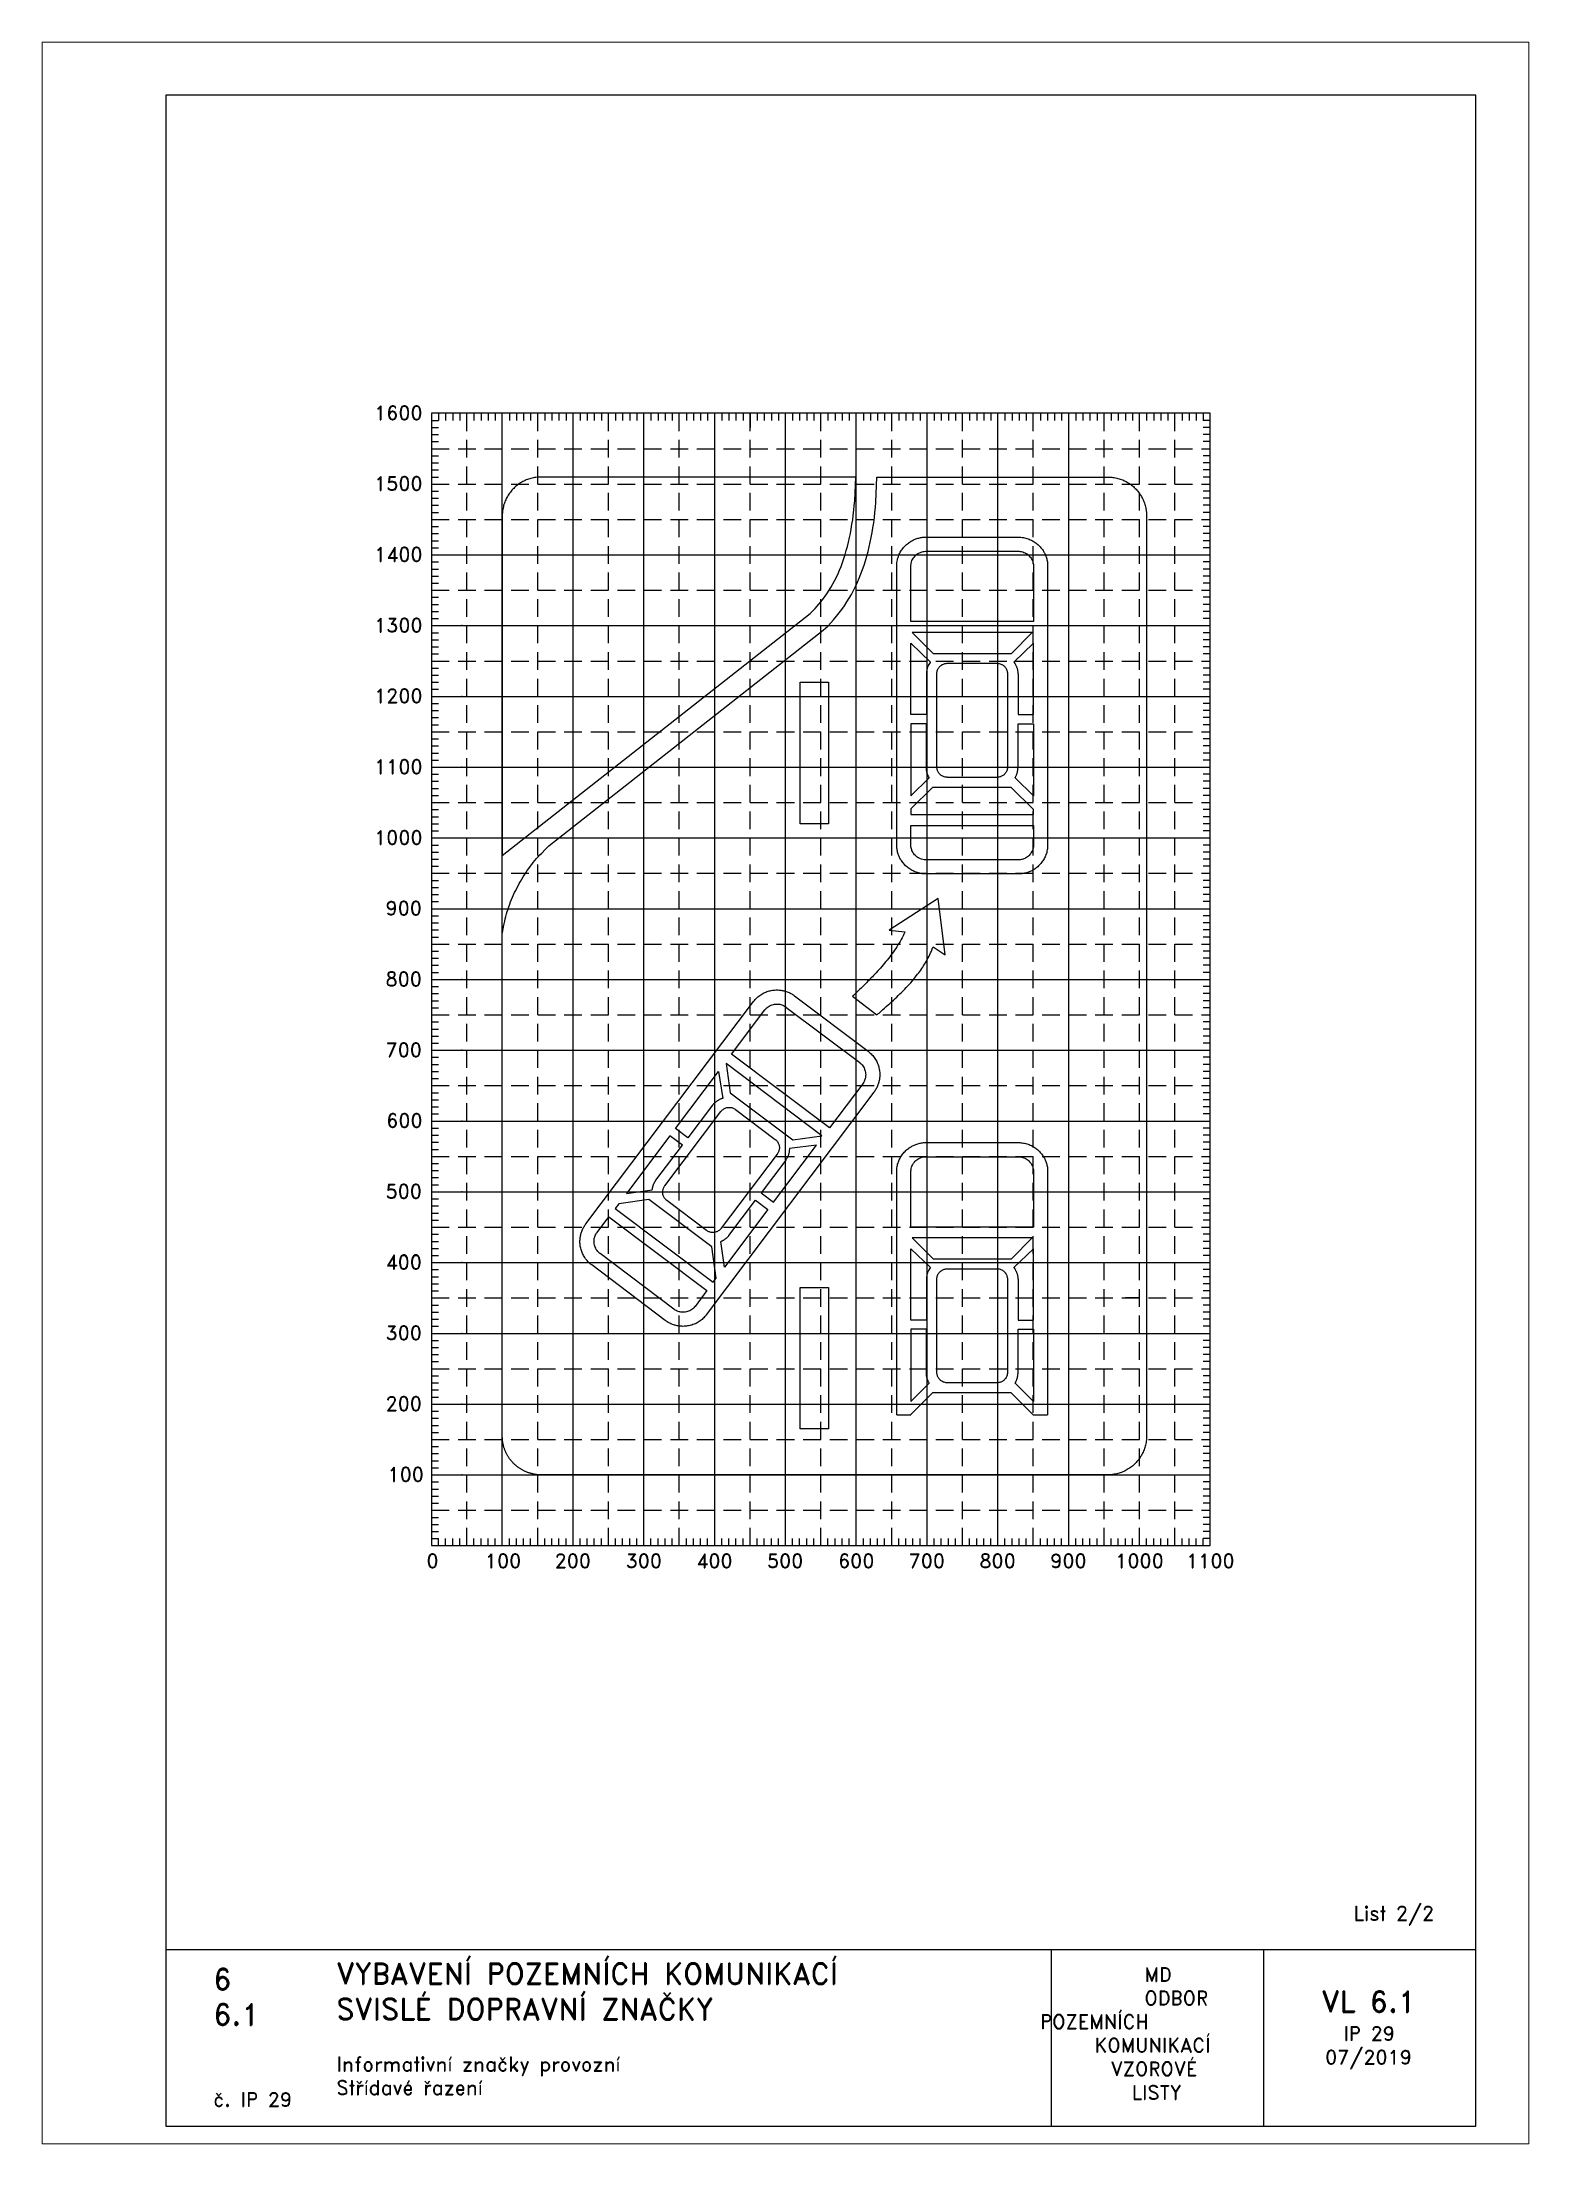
# Paper-space layout 'IP 29-2' of a CAD drawing. Header units: millimetres. Extents: x 0 to 210, y 0 to 297.
import ezdxf

# ---------------------------------------------------------------- set-up
doc = ezdxf.new("R2010")
doc.units = ezdxf.units.MM
doc.header["$LTSCALE"] = 5
doc.linetypes.add('ČÁRKOVANÁX2', pattern=[1.5, 1, -0.5])
for name, color, linetype in [('Pomocná', 2, 'Continuous'), ('Rozpiska', 7, 'Continuous'), ('Značka', 7, 'Continuous')]:
    doc.layers.add(name, color=color, linetype=linetype)
doc.layers.add('Rámeček', color=6, linetype='Continuous', plot=False)
doc.styles.get("Standard").update_dxf_attribs({"font": 'romand.shx', "height": 25})

psp = doc.layouts.new('IP 29-2')

# ---------------------------------------------------------------- texts
at = {"layer": 'Pomocná', "char_height": 2, "attachment_point": 1}
for s, insert in [('\\pi-0.19937;1600', (47.09, 245.61)), ('\\pi-0.19937;1500', (47.09, 235.61)), ('\\pi-0.19937;1400', (47.09, 225.61)), ('\\pi-0.19937;1300', (47.09, 215.61)), ('\\pi-0.19937;1200', (47.09, 205.61)), ('\\pi-0.19937;1100', (47.09, 195.61)), ('\\pi-0.19937;1000', (47.09, 185.61)), ('\\pi1.41968;900', (47.09, 175.61)), ('\\pi1.41968;800', (47.09, 165.61)), ('\\pi1.41968;700', (47.09, 155.61)), ('\\pi1.51491;600', (47.09, 145.61)), ('\\pi1.41968;500', (47.09, 135.61)), ('\\pi1.41968;400', (47.09, 125.61)), ('\\pi1.41968;300', (47.09, 115.61)), ('\\pi1.41968;200', (47.09, 105.61)), ('\\pi1.70539;100', (47.09, 95.61)), ('\\pi2.6146;0', (51.68, 83.39)), ('\\pi0.85269;100', (61.69, 83.39)), ('\\pi0.70984;200', (71.68, 83.39)), ('\\pi0.70984;300', (81.71, 83.39)), ('\\pi0.70984;400', (91.68, 83.39)), ('\\pi0.70984;500', (101.67, 83.39)), ('\\pi0.75746;600', (111.66, 83.39)), ('\\pi0.70984;700', (121.68, 83.39)), ('\\pi0.70984;800', (131.67, 83.39)), ('\\pi0.70984;900', (141.68, 83.39)), ('\\pi-0.09969;1000', (151.67, 83.39)), ('\\pi-0.09969;1100', (161.68, 83.39))]:
    psp.add_mtext_dynamic_manual_height_columns(s, width=6.5625, gutter_width=100, heights=[0], dxfattribs=dict(at, insert=insert))
at = {"layer": 'Rozpiska', "color": 7, "attachment_point": 1}
for s, width, heights, insert, char_height in [('List 2/2', 13.9221, [0], (185.21, 33.59), 2), ('6', 149.0422, [0], (24.17, 24.77), 3), ('{\\C6;VYBAVENÍ POZEMNÍCH KOMUNIKACÍ\\P}SVISLÉ DOPRAVNÍ ZNAČKY{\\H1.34524x; }', 149.0422, [0], (41.56, 25.56), 3), ('\\pi14.7414;{\\C6;MD\\P\\pi2.36044;}ODBOR POZEMNÍCH{\\H1.57143x; }\\P\\pi7.69378;KOMUNIKACÍ{\\H1.5x; }\\P\\pi9.97949;{\\C6;VZOROVÉ\\H1.47619x; \\H0.67742x;\\P\\pi12.93187;LISTY\\H1.26984x; }', 33.1018, [0], (140.95, 24.95), 2), ('\\pi1.03113;{\\H1.5x;\\C6;VL 6.1\\P\\pi4.12635;\\H0.66667x;IP 29\\H1.66666x; \\H0.6x;\\P\\pi1.5549;07/2019\\H1.80159x; }', 16.0623, [0], (179.66, 21.61), 2), ('6.1', 149.0422, [0], (24.17, 19.78), 3), ('{\\C6;Informativní značky provozní\\P}Střídavé řazení{\\H1.83333x; }', 149.0422, [0], (41.56, 12.29), 2), ('{\\C6;č. IP 29}', 18.3305, [2.67], (24.17, 7.28), 2)]:
    psp.add_mtext_dynamic_manual_height_columns(s, width=width, gutter_width=100, heights=heights, dxfattribs=dict(at, insert=insert, char_height=char_height))

# ---------------------------------------------------------------- linework, layer by layer
psp.add_line((55, 84.54), (60, 84.54))
at = {"layer": 'Pomocná'}
for p, q in [((55, 243.54), (56, 243.54)), ((56, 244.54), (56, 243.54)), ((57, 244.54), (57, 243.54)), ((58, 244.54), (58, 243.54)), ((59, 244.54), (59, 243.54)), ((61, 244.54), (61, 243.54)), ((62, 244.54), (62, 243.54)), ((63, 244.54), (63, 243.54)), ((64, 244.54), (64, 243.54)), ((66, 244.54), (66, 243.54)), ((67, 244.54), (67, 243.54)), ((68, 244.54), (68, 243.54)), ((69, 244.54), (69, 243.54)), ((71, 244.54), (71, 243.54)), ((72, 244.54), (72, 243.54)), ((73, 244.54), (73, 243.54)), ((74, 244.54), (74, 243.54)), ((76, 244.54), (76, 243.54)), ((77, 244.54), (77, 243.54)), ((78, 244.54), (78, 243.54)), ((79, 244.54), (79, 243.54)), ((81, 244.54), (81, 243.54)), ((82, 244.54), (82, 243.54)), ((83, 244.54), (83, 243.54)), ((84, 244.54), (84, 243.54)), ((86, 244.54), (86, 243.54)), ((87, 244.54), (87, 243.54)), ((88, 244.54), (88, 243.54)), ((89, 244.54), (89, 243.54)), ((91, 244.54), (91, 243.54)), ((92, 244.54), (92, 243.54)), ((93, 244.54), (93, 243.54)), ((94, 244.54), (94, 243.54)), ((96, 244.54), (96, 243.54)), ((97, 244.54), (97, 243.54)), ((98, 244.54), (98, 243.54)), ((99, 244.54), (99, 243.54)), ((100, 244.54), (100, 242.54)), ((101, 244.54), (101, 243.54)), ((102, 244.54), (102, 243.54)), ((103, 244.54), (103, 243.54)), ((104, 244.54), (104, 243.54)), ((106, 244.54), (106, 243.54)), ((107, 244.54), (107, 243.54)), ((108, 244.54), (108, 243.54)), ((109, 244.54), (109, 243.54)), ((111, 244.54), (111, 243.54)), ((112, 244.54), (112, 243.54)), ((113, 244.54), (113, 243.54)), ((114, 244.54), (114, 243.54)), ((116, 244.54), (116, 243.54)), ((117, 244.54), (117, 243.54)), ((118, 244.54), (118, 243.54)), ((119, 244.54), (119, 243.54)), ((121, 244.54), (121, 243.54)), ((122, 244.54), (122, 243.54)), ((123, 244.54), (123, 243.54)), ((124, 244.54), (124, 243.54)), ((126, 244.54), (126, 243.54)), ((127, 244.54), (127, 243.54)), ((128, 244.54), (128, 243.54)), ((129, 244.54), (129, 243.54)), ((131, 244.54), (131, 243.54)), ((132, 244.54), (132, 243.54)), ((133, 244.54), (133, 243.54)), ((134, 244.54), (134, 243.54)), ((136, 244.54), (136, 243.54)), ((137, 244.54), (137, 243.54)), ((138, 244.54), (138, 243.54)), ((139, 244.54), (139, 243.54)), ((141, 244.54), (141, 243.54)), ((142, 244.54), (142, 243.54)), ((143, 244.54), (143, 243.54)), ((144, 244.54), (144, 243.54)), ((146, 244.54), (146, 243.54)), ((147, 244.54), (147, 243.54)), ((148, 244.54), (148, 243.54)), ((149, 244.54), (149, 243.54)), ((151, 244.54), (151, 243.54)), ((152, 244.54), (152, 243.54)), ((153, 244.54), (153, 243.54)), ((154, 244.54), (154, 243.54)), ((156, 244.54), (156, 243.54)), ((157, 244.54), (157, 243.54)), ((158, 244.54), (158, 243.54)), ((159, 244.54), (159, 243.54)), ((161, 244.54), (161, 243.54)), ((162, 244.54), (162, 243.54)), ((163, 244.54), (163, 243.54)), ((164, 244.54), (164, 243.54)), ((165, 243.54), (164, 243.54)), ((55, 242.54), (56, 242.54)), ((55, 241.54), (56, 241.54)), ((165, 242.54), (164, 242.54)), ((165, 241.54), (164, 241.54)), ((55, 240.54), (56, 240.54)), ((55, 239.54), (57, 239.54)), ((55, 238.54), (56, 238.54)), ((165, 240.54), (164, 240.54)), ((165, 238.54), (164, 238.54)), ((55, 237.54), (56, 237.54)), ((55, 236.54), (56, 236.54)), ((55, 235.54), (56, 235.54)), ((165, 237.54), (164, 237.54)), ((165, 236.54), (164, 236.54)), ((165, 235.54), (164, 235.54)), ((55, 233.54), (56, 233.54)), ((55, 232.54), (56, 232.54)), ((165, 233.54), (164, 233.54)), ((165, 232.54), (164, 232.54)), ((55, 231.54), (56, 231.54)), ((55, 230.54), (56, 230.54)), ((55, 229.54), (57, 229.54)), ((165, 231.54), (164, 231.54)), ((165, 230.54), (164, 230.54)), ((55, 228.54), (56, 228.54)), ((55, 227.54), (56, 227.54)), ((55, 226.54), (56, 226.54)), ((165, 228.54), (164, 228.54)), ((165, 227.54), (164, 227.54)), ((165, 226.54), (164, 226.54)), ((55, 225.54), (56, 225.54)), ((55, 223.54), (56, 223.54)), ((165, 225.54), (164, 225.54)), ((165, 223.54), (164, 223.54)), ((55, 222.54), (56, 222.54)), ((55, 221.54), (56, 221.54)), ((55, 220.54), (56, 220.54)), ((165, 222.54), (164, 222.54)), ((165, 221.54), (164, 221.54)), ((165, 220.54), (164, 220.54)), ((55, 219.54), (57, 219.54)), ((55, 218.54), (56, 218.54)), ((55, 217.54), (56, 217.54)), ((165, 218.54), (164, 218.54)), ((165, 217.54), (164, 217.54)), ((55, 216.54), (56, 216.54)), ((55, 215.54), (56, 215.54)), ((165, 216.54), (164, 216.54)), ((165, 215.54), (164, 215.54)), ((55, 213.54), (56, 213.54)), ((55, 212.54), (56, 212.54)), ((55, 211.54), (56, 211.54)), ((165, 213.54), (164, 213.54)), ((165, 212.54), (164, 212.54)), ((165, 211.54), (164, 211.54)), ((55, 210.54), (56, 210.54)), ((55, 209.54), (57, 209.54)), ((55, 208.54), (56, 208.54)), ((165, 210.54), (164, 210.54)), ((165, 208.54), (164, 208.54)), ((55, 207.54), (56, 207.54)), ((55, 206.54), (56, 206.54)), ((55, 205.54), (56, 205.54)), ((165, 207.54), (164, 207.54)), ((165, 206.54), (164, 206.54)), ((165, 205.54), (164, 205.54)), ((55, 203.54), (56, 203.54)), ((55, 202.54), (56, 202.54)), ((165, 203.54), (164, 203.54)), ((165, 202.54), (164, 202.54)), ((55, 201.54), (56, 201.54)), ((55, 200.54), (56, 200.54)), ((55, 199.54), (57, 199.54)), ((165, 201.54), (164, 201.54)), ((165, 200.54), (164, 200.54)), ((55, 198.54), (56, 198.54)), ((55, 197.54), (56, 197.54)), ((55, 196.54), (56, 196.54)), ((165, 198.54), (164, 198.54)), ((165, 197.54), (164, 197.54)), ((165, 196.54), (164, 196.54)), ((55, 195.54), (56, 195.54)), ((55, 193.54), (56, 193.54)), ((165, 195.54), (164, 195.54)), ((165, 193.54), (164, 193.54)), ((55, 192.54), (56, 192.54)), ((55, 191.54), (56, 191.54)), ((55, 190.54), (56, 190.54)), ((165, 192.54), (164, 192.54)), ((165, 191.54), (164, 191.54)), ((165, 190.54), (164, 190.54)), ((55, 189.54), (57, 189.54)), ((55, 188.54), (56, 188.54)), ((55, 187.54), (56, 187.54)), ((165, 188.54), (164, 188.54)), ((165, 187.54), (164, 187.54)), ((55, 186.54), (56, 186.54)), ((55, 185.54), (56, 185.54)), ((165, 186.54), (164, 186.54)), ((165, 185.54), (164, 185.54)), ((55, 183.54), (56, 183.54)), ((55, 182.54), (56, 182.54)), ((55, 181.54), (56, 181.54)), ((165, 183.54), (164, 183.54)), ((165, 182.54), (164, 182.54)), ((165, 181.54), (164, 181.54)), ((55, 180.54), (56, 180.54)), ((55, 179.54), (57, 179.54)), ((55, 178.54), (56, 178.54)), ((165, 180.54), (164, 180.54)), ((165, 178.54), (164, 178.54)), ((55, 177.54), (56, 177.54)), ((55, 176.54), (56, 176.54)), ((55, 175.54), (56, 175.54)), ((165, 177.54), (164, 177.54)), ((165, 176.54), (164, 176.54)), ((165, 175.54), (164, 175.54)), ((55, 173.54), (56, 173.54)), ((55, 172.54), (56, 172.54)), ((165, 173.54), (164, 173.54)), ((165, 172.54), (164, 172.54)), ((55, 171.54), (56, 171.54)), ((55, 170.54), (56, 170.54)), ((55, 169.54), (57, 169.54)), ((165, 171.54), (164, 171.54)), ((165, 170.54), (164, 170.54)), ((55, 168.54), (56, 168.54)), ((55, 167.54), (56, 167.54)), ((55, 166.54), (56, 166.54)), ((165, 168.54), (164, 168.54)), ((165, 167.54), (164, 167.54)), ((165, 166.54), (164, 166.54)), ((55, 165.54), (56, 165.54)), ((55, 163.54), (56, 163.54)), ((165, 165.54), (164, 165.54)), ((165, 163.54), (164, 163.54)), ((55, 162.54), (56, 162.54)), ((55, 161.54), (56, 161.54)), ((55, 160.54), (56, 160.54)), ((165, 162.54), (164, 162.54)), ((165, 161.54), (164, 161.54)), ((165, 160.54), (164, 160.54)), ((55, 159.54), (57, 159.54)), ((55, 158.54), (56, 158.54)), ((55, 157.54), (56, 157.54)), ((165, 158.54), (164, 158.54)), ((165, 157.54), (164, 157.54)), ((55, 156.54), (56, 156.54)), ((55, 155.54), (56, 155.54)), ((165, 156.54), (164, 156.54)), ((165, 155.54), (164, 155.54)), ((55, 153.54), (56, 153.54)), ((55, 152.54), (56, 152.54)), ((55, 151.54), (56, 151.54)), ((165, 153.54), (164, 153.54)), ((165, 152.54), (164, 152.54)), ((165, 151.54), (164, 151.54)), ((55, 150.54), (56, 150.54)), ((55, 149.54), (57, 149.54)), ((55, 148.54), (56, 148.54)), ((165, 150.54), (164, 150.54)), ((165, 148.54), (164, 148.54)), ((55, 147.54), (56, 147.54)), ((55, 146.54), (56, 146.54)), ((55, 145.54), (56, 145.54)), ((165, 147.54), (164, 147.54)), ((165, 146.54), (164, 146.54)), ((165, 145.54), (164, 145.54)), ((55, 143.54), (56, 143.54)), ((165, 143.54), (164, 143.54)), ((55, 142.54), (56, 142.54)), ((55, 141.54), (56, 141.54)), ((55, 140.54), (56, 140.54)), ((165, 142.54), (164, 142.54)), ((165, 141.54), (164, 141.54)), ((165, 140.54), (164, 140.54)), ((55, 139.54), (57, 139.54)), ((55, 138.54), (56, 138.54)), ((55, 137.54), (56, 137.54)), ((165, 138.54), (164, 138.54)), ((165, 137.54), (164, 137.54)), ((55, 136.54), (56, 136.54)), ((55, 135.54), (56, 135.54)), ((165, 136.54), (164, 136.54)), ((165, 135.54), (164, 135.54)), ((55, 133.54), (56, 133.54)), ((55, 132.54), (56, 132.54)), ((55, 131.54), (56, 131.54)), ((165, 133.54), (164, 133.54)), ((165, 132.54), (164, 132.54)), ((165, 131.54), (164, 131.54)), ((55, 130.54), (56, 130.54)), ((55, 129.54), (57, 129.54)), ((55, 128.54), (56, 128.54)), ((165, 130.54), (164, 130.54)), ((165, 128.54), (164, 128.54)), ((55, 127.54), (56, 127.54)), ((55, 126.54), (56, 126.54)), ((55, 125.54), (56, 125.54)), ((165, 127.54), (164, 127.54)), ((165, 126.54), (164, 126.54)), ((165, 125.54), (164, 125.54)), ((55, 123.54), (56, 123.54)), ((55, 122.54), (56, 122.54)), ((165, 123.54), (164, 123.54)), ((165, 122.54), (164, 122.54)), ((55, 121.54), (56, 121.54)), ((55, 120.54), (56, 120.54)), ((55, 119.54), (57, 119.54)), ((155, 119.54), (153, 119.54)), ((165, 121.54), (164, 121.54)), ((165, 120.54), (164, 120.54)), ((55, 118.54), (56, 118.54)), ((55, 117.54), (56, 117.54)), ((55, 116.54), (56, 116.54)), ((165, 118.54), (164, 118.54)), ((165, 117.54), (164, 117.54)), ((165, 116.54), (164, 116.54)), ((55, 115.54), (56, 115.54)), ((55, 113.54), (56, 113.54)), ((165, 115.54), (164, 115.54)), ((165, 113.54), (164, 113.54)), ((55, 112.54), (56, 112.54)), ((55, 111.54), (56, 111.54)), ((55, 110.54), (56, 110.54)), ((165, 112.54), (164, 112.54)), ((165, 111.54), (164, 111.54)), ((165, 110.54), (164, 110.54)), ((55, 109.54), (57, 109.54)), ((55, 108.54), (56, 108.54)), ((55, 107.54), (56, 107.54)), ((165, 108.54), (164, 108.54)), ((165, 107.54), (164, 107.54)), ((55, 106.54), (56, 106.54)), ((55, 105.54), (56, 105.54)), ((165, 106.54), (164, 106.54)), ((165, 105.54), (164, 105.54)), ((55, 103.54), (56, 103.54)), ((55, 102.54), (56, 102.54)), ((55, 101.54), (56, 101.54)), ((165, 103.54), (164, 103.54)), ((165, 102.54), (164, 102.54)), ((165, 101.54), (164, 101.54)), ((55, 100.54), (56, 100.54)), ((55, 99.54), (57, 99.54)), ((55, 98.54), (56, 98.54)), ((165, 100.54), (164, 100.54)), ((165, 98.54), (164, 98.54)), ((55, 97.54), (56, 97.54)), ((55, 96.54), (56, 96.54)), ((55, 95.54), (56, 95.54)), ((165, 97.54), (164, 97.54)), ((165, 96.54), (164, 96.54)), ((165, 95.54), (164, 95.54)), ((55, 93.54), (56, 93.54)), ((55, 92.54), (56, 92.54)), ((165, 93.54), (164, 93.54)), ((165, 92.54), (164, 92.54)), ((55, 91.54), (56, 91.54)), ((55, 90.54), (56, 90.54)), ((55, 89.54), (57, 89.54)), ((165, 91.54), (164, 91.54)), ((165, 90.54), (164, 90.54)), ((55, 88.54), (56, 88.54)), ((55, 87.54), (56, 87.54)), ((55, 86.54), (56, 86.54)), ((60, 84.54), (60, 86.54)), ((70, 84.54), (70, 86.54)), ((80, 84.54), (80, 86.54)), ((90, 84.54), (90, 86.54)), ((100, 84.54), (100, 86.54)), ((110, 84.54), (110, 86.54)), ((120, 84.54), (120, 86.54)), ((130, 84.54), (130, 86.54)), ((140, 84.54), (140, 86.54)), ((150, 84.54), (150, 86.54)), ((160, 84.54), (160, 86.54)), ((165, 88.54), (164, 88.54)), ((165, 87.54), (164, 87.54)), ((165, 86.54), (164, 86.54)), ((55, 85.54), (56, 85.54)), ((56, 84.54), (56, 85.54)), ((57, 84.54), (57, 85.54)), ((58, 84.54), (58, 85.54)), ((59, 84.54), (59, 85.54)), ((61, 84.54), (61, 85.54)), ((62, 84.54), (62, 85.54)), ((63, 84.54), (63, 85.54)), ((64, 84.54), (64, 85.54)), ((66, 84.54), (66, 85.54)), ((67, 84.54), (67, 85.54)), ((68, 84.54), (68, 85.54)), ((69, 84.54), (69, 85.54)), ((71, 84.54), (71, 85.54)), ((72, 84.54), (72, 85.54)), ((73, 84.54), (73, 85.54)), ((74, 84.54), (74, 85.54)), ((76, 84.54), (76, 85.54)), ((77, 84.54), (77, 85.54)), ((78, 84.54), (78, 85.54)), ((79, 84.54), (79, 85.54)), ((81, 84.54), (81, 85.54)), ((82, 84.54), (82, 85.54)), ((83, 84.54), (83, 85.54)), ((84, 84.54), (84, 85.54)), ((86, 84.54), (86, 85.54)), ((87, 84.54), (87, 85.54)), ((88, 84.54), (88, 85.54)), ((89, 84.54), (89, 85.54)), ((91, 84.54), (91, 85.54)), ((92, 84.54), (92, 85.54)), ((93, 84.54), (93, 85.54)), ((94, 84.54), (94, 85.54)), ((96, 84.54), (96, 85.54)), ((97, 84.54), (97, 85.54)), ((98, 84.54), (98, 85.54)), ((99, 84.54), (99, 85.54)), ((101, 84.54), (101, 85.54)), ((102, 84.54), (102, 85.54)), ((103, 84.54), (103, 85.54)), ((104, 84.54), (104, 85.54)), ((106, 84.54), (106, 85.54)), ((107, 84.54), (107, 85.54)), ((108, 84.54), (108, 85.54)), ((109, 84.54), (109, 85.54)), ((111, 84.54), (111, 85.54)), ((112, 84.54), (112, 85.54)), ((113, 84.54), (113, 85.54)), ((114, 84.54), (114, 85.54)), ((116, 84.54), (116, 85.54)), ((117, 84.54), (117, 85.54)), ((118, 84.54), (118, 85.54)), ((119, 84.54), (119, 85.54)), ((121, 84.54), (121, 85.54)), ((122, 84.54), (122, 85.54)), ((123, 84.54), (123, 85.54)), ((124, 84.54), (124, 85.54)), ((126, 84.54), (126, 85.54)), ((127, 84.54), (127, 85.54)), ((128, 84.54), (128, 85.54)), ((129, 84.54), (129, 85.54)), ((131, 84.54), (131, 85.54)), ((132, 84.54), (132, 85.54)), ((133, 84.54), (133, 85.54)), ((134, 84.54), (134, 85.54)), ((136, 84.54), (136, 85.54)), ((137, 84.54), (137, 85.54)), ((138, 84.54), (138, 85.54)), ((139, 84.54), (139, 85.54)), ((141, 84.54), (141, 85.54)), ((142, 84.54), (142, 85.54)), ((143, 84.54), (143, 85.54)), ((144, 84.54), (144, 85.54)), ((146, 84.54), (146, 85.54)), ((147, 84.54), (147, 85.54)), ((148, 84.54), (148, 85.54)), ((149, 84.54), (149, 85.54)), ((151, 84.54), (151, 85.54)), ((152, 84.54), (152, 85.54)), ((153, 84.54), (153, 85.54)), ((154, 84.54), (154, 85.54)), ((156, 84.54), (156, 85.54)), ((157, 84.54), (157, 85.54)), ((158, 84.54), (158, 85.54)), ((159, 84.54), (159, 85.54)), ((161, 84.54), (161, 85.54)), ((162, 84.54), (162, 85.54)), ((163, 84.54), (163, 85.54)), ((165, 85.54), (164, 85.54)), ((164, 84.54), (164, 85.54))]:
    psp.add_line(p, q, dxfattribs=at)
at = {"layer": 'Pomocná', "linetype": 'ČÁRKOVANÁX2', "ltscale": 0.5}
for p, q in [((60, 84.54), (60, 244.54)), ((70, 84.54), (70, 244.54)), ((80, 84.54), (80, 244.54)), ((90, 84.54), (90, 244.54)), ((100, 84.54), (100, 244.54)), ((110, 84.54), (110, 244.54)), ((120, 84.54), (120, 244.54)), ((130, 84.54), (130, 244.54)), ((140, 84.54), (140, 244.54)), ((150, 84.54), (150, 244.54)), ((155, 84.54), (155, 244.54)), ((160, 84.54), (160, 244.54)), ((55, 239.54), (165, 239.54)), ((55, 234.54), (165, 234.54)), ((55, 229.54), (165, 229.54)), ((55, 219.54), (165, 219.54)), ((55, 209.54), (165, 209.54)), ((55, 199.54), (165, 199.54)), ((55, 189.54), (165, 189.54)), ((55, 179.54), (165, 179.54)), ((55, 169.54), (165, 169.54)), ((55, 159.54), (165, 159.54)), ((55, 149.54), (165, 149.54)), ((55, 139.54), (165, 139.54)), ((55, 129.54), (165, 129.54)), ((55, 119.54), (165, 119.54)), ((55, 109.54), (165, 109.54)), ((55, 99.54), (165, 99.54)), ((55, 89.54), (165, 89.54))]:
    psp.add_line(p, q, dxfattribs=at)
at = {"layer": 'Pomocná', "color": 6}
for p, q in [((65, 84.54), (65, 244.54)), ((75, 84.54), (75, 244.54)), ((85, 84.54), (85, 244.54)), ((95, 84.54), (95, 244.54)), ((105, 84.54), (105, 244.54)), ((115, 84.54), (115, 244.54)), ((125, 84.54), (125, 244.54)), ((135, 84.54), (135, 244.54)), ((145, 84.54), (145, 244.54)), ((55, 224.54), (165, 224.54)), ((55, 214.54), (165, 214.54)), ((55, 204.54), (165, 204.54)), ((55, 194.54), (165, 194.54)), ((55, 184.54), (165, 184.54)), ((55, 174.54), (165, 174.54)), ((55, 164.54), (165, 164.54)), ((55, 154.54), (165, 154.54)), ((55, 144.54), (165, 144.54)), ((55, 134.54), (165, 134.54)), ((55, 124.54), (165, 124.54)), ((55, 114.54), (165, 114.54)), ((55, 104.54), (165, 104.54)), ((55, 94.54), (165, 94.54))]:
    psp.add_line(p, q, dxfattribs=at)
at = {"layer": 'Pomocná', "color": 7}
psp.add_lwpolyline([(55, 84.54), (165, 84.54), (165, 244.54), (55, 244.54)], close=True, dxfattribs=at)
at = {"layer": 'Pomocná'}
for p in [(59.31, 214.54), (59.31, 204.54), (59.31, 194.54), (59.31, 164.54), (59.31, 154.54), (59.31, 144.54), (59.31, 134.54), (59.31, 124.54), (59.31, 114.54), (59.31, 104.54), (59.31, 94.54)]:
    psp.add_point(p, dxfattribs=at)
at = {"layer": 'Rozpiska', "color": 7}
for p, q in [((17.5, 27.5), (202.5, 27.5)), ((142.5, 27.5), (142.5, 2.5)), ((172.5, 27.5), (172.5, 2.5))]:
    psp.add_line(p, q, dxfattribs=at)
psp.add_lwpolyline([(17.5, 2.5), (202.5, 2.5), (202.5, 289.5), (17.5, 289.5)], close=True, dxfattribs=at)
at = {"layer": 'Značka', "color": 60}
for points in [[(110.33, 213.9), (110.96, 214.47), (111.38, 214.92), (111.8, 215.38), (112.21, 215.86), (112.6, 216.34), (112.96, 216.83), (113.32, 217.35), (113.67, 217.88), (113.99, 218.41), (114.31, 218.95), (114.6, 219.51), (114.89, 220.08), (115.16, 220.66), (115.41, 221.24), (115.66, 221.85), (115.87, 222.46), (116.09, 223.08), (116.29, 223.7), (116.48, 224.34), (116.66, 224.99), (116.81, 225.66), (116.97, 226.32), (117.12, 227.01), (117.24, 227.69), (117.35, 228.38), (117.47, 229.08), (117.55, 229.8), (117.64, 230.51), (117.71, 231.25), (117.77, 231.99), (117.92, 235.54), (150.5, 235.54), (150.52, 235.54), (150.54, 235.54), (150.58, 235.54), (150.61, 235.54), (150.76, 235.54), (150.9, 235.53), (151.08, 235.52), (151.25, 235.49), (151.43, 235.47), (151.6, 235.43), (151.78, 235.39), (151.95, 235.35), (152.12, 235.3), (152.29, 235.24), (152.46, 235.18), (152.63, 235.12), (152.79, 235.05), (152.95, 234.97), (153.11, 234.89), (153.26, 234.8), (153.42, 234.71), (153.57, 234.61), (153.71, 234.51), (153.86, 234.4), (154, 234.29), (154.13, 234.18), (154.26, 234.06), (154.39, 233.93), (154.51, 233.8), (154.63, 233.67), (154.75, 233.54), (154.86, 233.4), (154.97, 233.25), (155.07, 233.11), (155.16, 232.96), (155.26, 232.8), (155.34, 232.65), (155.43, 232.49), (155.51, 232.33), (155.58, 232.17), (155.64, 232), (155.7, 231.83), (155.76, 231.66), (155.81, 231.49), (155.85, 231.32, -0.009266), (155.89, 231.15, -0.010369), (155.92, 230.97, -0.009034), (155.95, 230.79, -0.008351), (155.97, 230.62, -0.008256), (155.99, 230.44, -0.006949), (155.99, 230.3, -0.007541), (156, 230.16), (156, 230.12), (156, 230.08), (156, 230.06), (156, 230.04), (156, 100.04), (156, 100.02), (156, 100), (156, 99.96), (156, 99.93), (156, 99.78), (155.99, 99.64), (155.97, 99.47), (155.95, 99.29), (155.92, 99.11), (155.89, 98.94), (155.85, 98.76), (155.81, 98.59), (155.76, 98.42), (155.7, 98.25), (155.64, 98.08), (155.57, 97.92), (155.5, 97.75), (155.43, 97.59), (155.34, 97.43), (155.26, 97.28), (155.16, 97.13), (155.07, 96.98), (154.97, 96.83), (154.86, 96.69), (154.75, 96.55), (154.63, 96.41), (154.51, 96.28), (154.39, 96.15), (154.26, 96.03), (154.13, 95.91), (153.99, 95.79), (153.86, 95.68), (153.71, 95.57), (153.57, 95.47), (153.42, 95.38), (153.26, 95.29), (153.11, 95.2), (152.95, 95.11), (152.79, 95.04), (152.63, 94.96), (152.46, 94.9), (152.29, 94.84), (152.12, 94.78), (151.95, 94.74), (151.78, 94.69), (151.6, 94.65, -0.010341), (151.43, 94.62, -0.009084), (151.25, 94.59, -0.008387), (151.08, 94.57, -0.008261), (150.9, 94.56, -0.00688), (150.76, 94.55, -0.007535), (150.61, 94.54), (150.58, 94.54), (150.54, 94.54), (150.52, 94.54), (150.5, 94.54), (70.5, 94.54), (70.48, 94.54), (70.46, 94.54), (70.42, 94.54), (70.39, 94.54, -0.007866), (70.24, 94.54, -0.007947), (70.1, 94.55, -0.009743), (69.92, 94.57, -0.009253), (69.75, 94.59, -0.009243), (69.57, 94.62, -0.009667), (69.4, 94.65, -0.008809), (69.22, 94.69, -0.006649), (69.05, 94.74, -0.006615), (68.88, 94.79, -0.00872), (68.71, 94.84, -0.009405), (68.54, 94.9, -0.008677), (68.37, 94.97, -0.00872), (68.21, 95.04, -0.00956), (68.05, 95.12, -0.008923), (67.89, 95.2, -0.006813), (67.74, 95.29, -0.006829), (67.58, 95.38, -0.008961), (67.43, 95.47, -0.009618), (67.29, 95.57, -0.008809), (67.14, 95.68, -0.008807), (67.01, 95.79, -0.009626), (66.87, 95.91, -0.008952), (66.74, 96.03, -0.006776), (66.61, 96.15, -0.006769), (66.49, 96.28, -0.008935), (66.37, 96.41, -0.009582), (66.25, 96.55, -0.008728), (66.14, 96.69, -0.008724), (66.03, 96.83, -0.009573), (65.93, 96.98, -0.008802), (65.84, 97.13, -0.00641), (65.74, 97.28, -0.006468), (65.66, 97.43, -0.008979), (65.57, 97.59, -0.009789), (65.49, 97.75, -0.008907), (65.42, 97.92, -0.009173), (65.36, 98.08, -0.010591), (65.3, 98.25, -0.009481), (65.24, 98.42, -0.005824), (65.19, 98.59, -0.005747), (65.15, 98.76, -0.009234), (65.11, 98.94, -0.01034), (65.08, 99.11, -0.009081), (65.05, 99.29, -0.008388), (65.03, 99.47, -0.008263), (65.01, 99.64, -0.006881), (65.01, 99.78, -0.007537), (65, 99.93), (65, 99.96), (65, 100), (65, 100.02), (65, 100.04), (65, 171.01, -0.002324), (65.12, 171.71, -0.006979), (65.26, 172.41, -0.036343), (66.05, 175.16, -0.035284), (67.23, 177.77, -0.036494), (68.73, 180.22, -0.040318), (70.57, 182.4), (71.07, 182.91), (71.59, 183.41), (110.33, 213.9)], [(70.5, 235.54), (70.48, 235.54), (70.46, 235.54), (70.42, 235.54), (70.39, 235.54), (70.24, 235.54), (70.1, 235.53), (69.92, 235.51), (69.75, 235.49), (69.57, 235.46), (69.4, 235.43), (69.22, 235.39), (69.05, 235.35), (68.88, 235.3), (68.71, 235.24), (68.54, 235.18), (68.37, 235.12), (68.21, 235.05), (68.05, 234.97), (67.89, 234.89), (67.74, 234.8), (67.58, 234.71), (67.43, 234.61), (67.29, 234.51), (67.14, 234.4), (67.01, 234.29), (66.87, 234.18), (66.74, 234.06), (66.61, 233.93), (66.49, 233.8), (66.37, 233.67), (66.25, 233.54), (66.14, 233.4), (66.03, 233.25), (65.93, 233.11), (65.84, 232.96), (65.74, 232.8), (65.66, 232.65), (65.57, 232.49), (65.5, 232.33), (65.43, 232.17), (65.36, 232), (65.3, 231.83), (65.24, 231.66), (65.19, 231.49), (65.15, 231.32), (65.11, 231.15), (65.08, 230.97), (65.05, 230.79, 0.009171), (65.03, 230.62, 0.009441), (65.01, 230.44, 0.007965), (65, 230.3, 0.008589), (65, 230.16), (65, 230.12), (65, 230.08), (65, 230.06), (65, 230.04), (65, 182.04), (108.48, 216.26), (109.17, 216.95), (110.23, 218.18), (110.84, 219.04), (111.41, 219.95), (111.93, 220.88), (112.2, 221.41), (112.43, 221.89), (112.64, 222.39), (112.85, 222.91), (113.04, 223.45), (113.25, 224.04), (113.43, 224.59), (113.59, 225.15), (113.75, 225.73), (113.9, 226.35), (114.05, 226.99), (114.17, 227.57), (114.28, 228.18), (114.39, 228.88), (114.5, 229.5), (114.58, 230.16), (114.66, 230.84), (114.72, 231.52), (114.78, 232.17), (114.92, 235.54), (70.5, 235.54)], [(124.85, 227.04), (137.88, 227.04), (137.98, 227.04), (138.08, 227.04, -0.043052), (138.77, 226.95, -0.045313), (139.43, 226.74, -0.042381), (140, 226.46, -0.040284), (140.52, 226.09, -0.039497), (140.98, 225.66, -0.040851), (141.37, 225.15, -0.033174), (141.62, 224.71, -0.032012), (141.81, 224.24, -0.036061), (141.96, 223.7, -0.040531), (142.02, 223.14, -0.005909), (142.02, 223.04), (142.02, 222.94), (142.02, 183.56), (142.02, 183.45, -0.004819), (142.02, 183.35, -0.043999), (141.93, 182.67, -0.046215), (141.72, 182.02, -0.043126), (141.44, 181.45, -0.040567), (141.06, 180.94, -0.039552), (140.62, 180.48, -0.040486), (140.11, 180.1, -0.032753), (139.66, 179.85, -0.031413), (139.18, 179.66, -0.035308), (138.64, 179.52, -0.039635), (138.08, 179.46), (137.98, 179.46), (137.88, 179.45), (124.85, 179.45), (124.75, 179.46), (124.65, 179.46, -0.043035), (123.97, 179.55, -0.045321), (123.31, 179.75, -0.042389), (122.73, 180.03, -0.0403), (122.21, 180.4, -0.039477), (121.75, 180.84, -0.040844), (121.37, 181.34, -0.033168), (121.11, 181.79, -0.032016), (120.92, 182.26, -0.036059), (120.78, 182.8, -0.040529), (120.71, 183.35, -0.00591), (120.71, 183.45), (120.71, 183.56), (120.71, 222.94, -0.001689), (120.71, 223.04, -0.004823), (120.71, 223.14, -0.044), (120.8, 223.82, -0.046218), (121.01, 224.48, -0.043118), (121.3, 225.05, -0.040579), (121.67, 225.56, -0.039551), (122.11, 226.01, -0.040479), (122.62, 226.39, -0.032784), (123.07, 226.64, -0.031402), (123.55, 226.83, -0.035308), (124.09, 226.98, -0.039635), (124.65, 227.04), (124.75, 227.04), (124.85, 227.04)], [(124.85, 225.04), (137.88, 225.04), (137.93, 225.04), (137.99, 225.04, -0.04273), (138.34, 224.99, -0.045025), (138.68, 224.89, -0.042186), (138.98, 224.75, -0.040299), (139.25, 224.56, -0.03957), (139.48, 224.33, -0.041004), (139.68, 224.07, -0.033414), (139.81, 223.84, -0.032226), (139.91, 223.6, -0.036271), (139.99, 223.32, -0.040593), (140.02, 223.03), (140.02, 222.98), (140.02, 222.93), (140.02, 215.1), (122.71, 215.1), (122.71, 222.93), (122.71, 222.98, -0.004755), (122.71, 223.03, -0.043546), (122.76, 223.38, -0.04625), (122.86, 223.72, -0.043339), (123.01, 224.02, -0.041026), (123.2, 224.28, -0.040003), (123.43, 224.51, -0.040793), (123.69, 224.71, -0.03297), (123.93, 224.84, -0.031386), (124.17, 224.93, -0.0351), (124.46, 225.01, -0.039035), (124.75, 225.04), (124.8, 225.04), (124.85, 225.04)], [(122.71, 212.04), (125.46, 209.38), (125.45, 209.36), (125.43, 209.34), (125.34, 209.2), (125.26, 209.06, 0.015387), (125.18, 208.91, 0.015265), (125.11, 208.76, 0.016068), (125.05, 208.6, 0.016469), (125, 208.43, 0.013606), (124.97, 208.29, 0.012608), (124.94, 208.14, 0.014219), (124.91, 207.98, 0.015287), (124.9, 207.82), (124.9, 207.78), (124.9, 207.75), (124.9, 201.97), (122.71, 201.97), (122.71, 212.04)], [(140.02, 212.04), (137.26, 209.38), (137.27, 209.36), (137.29, 209.34), (137.38, 209.2, -0.016521), (137.47, 209.06, -0.016486), (137.54, 208.91, -0.015806), (137.61, 208.76, -0.016124), (137.67, 208.6, -0.015933), (137.73, 208.43, -0.012846), (137.76, 208.29, -0.011723), (137.79, 208.14, -0.012914), (137.82, 207.98, -0.013558), (137.83, 207.82), (137.83, 207.78), (137.84, 207.75), (137.84, 201.97), (140.02, 201.97), (140.02, 212.04)], [(127.85, 209.22), (134.88, 209.22), (134.92, 209.22), (134.95, 209.22, -0.044624), (135.2, 209.18, -0.046452), (135.43, 209.11, -0.043246), (135.64, 209, -0.040491), (135.82, 208.87, -0.039411), (135.99, 208.71, -0.040265), (136.12, 208.52, -0.032607), (136.21, 208.36, -0.031183), (136.28, 208.18, -0.035119), (136.33, 207.99, -0.039465), (136.36, 207.79), (136.36, 207.75), (136.36, 207.71), (136.36, 194.6), (136.36, 194.56, -0.004776), (136.36, 194.52, -0.043037), (136.33, 194.28, -0.045577), (136.25, 194.04, -0.042559), (136.15, 193.83, -0.040564), (136.02, 193.64, -0.039598), (135.86, 193.48, -0.040842), (135.68, 193.34, -0.033111), (135.52, 193.25, -0.031914), (135.35, 193.18, -0.035902), (135.15, 193.13, -0.040325), (134.95, 193.11), (134.92, 193.11), (134.88, 193.1), (127.85, 193.1), (127.82, 193.11), (127.78, 193.11, -0.04376), (127.54, 193.14, -0.045942), (127.3, 193.21, -0.042919), (127.1, 193.31, -0.040526), (126.91, 193.45, -0.03969), (126.75, 193.61, -0.040628), (126.61, 193.79, -0.032953), (126.52, 193.95, -0.031541), (126.45, 194.12, -0.035488), (126.4, 194.32, -0.039611), (126.38, 194.52), (126.38, 194.56), (126.37, 194.6), (126.37, 207.71), (126.38, 207.75, -0.004773), (126.38, 207.79, -0.042897), (126.41, 208.03, -0.045035), (126.48, 208.27, -0.042091), (126.58, 208.48, -0.040097), (126.72, 208.67, -0.039301), (126.87, 208.84, -0.040811), (127.06, 208.98, -0.033106), (127.22, 209.07, -0.032195), (127.39, 209.14, -0.03636), (127.58, 209.19, -0.041103), (127.78, 209.22), (127.82, 209.22), (127.85, 209.22)], [(122.71, 190.47), (125.3, 193.05), (125.29, 193.06), (125.28, 193.08), (125.21, 193.21), (125.15, 193.34), (125.09, 193.47, -0.012977), (125.04, 193.61, -0.013779), (125, 193.74, -0.014414), (124.97, 193.88, -0.011829), (124.94, 194, -0.011116), (124.92, 194.12, -0.012502), (124.91, 194.25, -0.013404), (124.9, 194.39), (124.9, 194.41), (124.9, 194.44), (124.9, 200.68), (122.71, 200.68), (122.71, 190.47)], [(140.02, 190.47), (137.43, 193.05), (137.44, 193.06), (137.45, 193.08, 0.011157), (137.52, 193.21, 0.012684), (137.58, 193.34, 0.012756), (137.64, 193.47, 0.012689), (137.68, 193.61, 0.01299), (137.73, 193.74, 0.013183), (137.76, 193.88, 0.010588), (137.79, 194, 0.009725), (137.81, 194.12, 0.010685), (137.82, 194.25, 0.011182), (137.83, 194.39), (137.84, 194.41), (137.84, 194.44), (137.84, 200.68), (140.02, 200.68), (140.02, 190.47)], [(140.02, 186.31), (140.02, 183.56), (140.02, 183.5, -0.004762), (140.02, 183.45, -0.044079), (139.98, 183.1, -0.046532), (139.87, 182.76, -0.043377), (139.72, 182.47, -0.040782), (139.53, 182.2, -0.039664), (139.3, 181.97, -0.040456), (139.03, 181.77, -0.032658), (138.8, 181.64, -0.031263), (138.55, 181.55, -0.035055), (138.27, 181.47, -0.039372), (137.99, 181.44), (137.93, 181.44), (137.88, 181.44), (124.85, 181.44), (124.8, 181.44), (124.75, 181.44, -0.042394), (124.39, 181.49, -0.045261), (124.05, 181.59, -0.042444), (123.75, 181.74, -0.040704), (123.48, 181.93, -0.039901), (123.24, 182.15, -0.041231), (123.05, 182.41, -0.033444), (122.92, 182.64, -0.032118), (122.82, 182.88, -0.036009), (122.74, 183.16, -0.040101), (122.71, 183.45), (122.71, 183.5), (122.71, 183.56), (122.71, 186.31), (140.02, 186.31)], [(114.48, 162.16), (117.91, 159.54), (118.06, 159.67), (118.21, 159.8, 0.001454), (119.23, 160.71, 0.0048), (120.24, 161.62, 0.007342), (121.16, 162.49, 0.010032), (122.05, 163.4, 0.012841), (122.89, 164.31, 0.016346), (123.66, 165.28, 0.014802), (124.24, 166.07, 0.015664), (124.76, 166.91, 0.019031), (125.27, 167.84, 0.02261), (125.7, 168.81, 0.003275), (125.77, 168.98), (125.84, 169.16), (127.56, 168.02), (126.55, 175.99), (119.62, 171.5), (121.87, 171.26), (121.8, 171.11), (121.73, 170.96, -0.020126), (121.18, 169.92, -0.017923), (120.56, 168.92, -0.015027), (119.9, 167.97, -0.011979), (119.18, 167.07, -0.009807), (118.41, 166.16, -0.007855), (117.61, 165.28, -0.005006), (116.93, 164.58, -0.003724), (116.25, 163.89, -0.002748), (115.5, 163.15, -0.001604), (114.75, 162.42), (114.61, 162.29), (114.48, 162.16)], [(106.28, 162.23), (116.67, 154.39), (116.75, 154.33), (116.82, 154.26, -0.042963), (117.32, 153.78, -0.045275), (117.72, 153.22, -0.042365), (118.01, 152.65, -0.040248), (118.2, 152.04, -0.039401), (118.3, 151.41, -0.040692), (118.3, 150.78, -0.033024), (118.23, 150.27, -0.031833), (118.1, 149.77, -0.035838), (117.89, 149.25, -0.040233), (117.61, 148.77, -0.005846), (117.55, 148.69, -0.001925), (117.49, 148.61), (93.81, 117.15), (93.75, 117.07), (93.69, 116.99, -0.043828), (93.21, 116.5, -0.045827), (92.65, 116.11, -0.042813), (92.08, 115.82, -0.040337), (91.47, 115.64, -0.039413), (90.84, 115.54, -0.040453), (90.2, 115.54, -0.032814), (89.69, 115.61, -0.031531), (89.19, 115.75, -0.0355), (88.67, 115.96, -0.039852), (88.18, 116.25, -0.005819), (88.1, 116.31), (88.02, 116.37), (77.63, 124.21), (77.55, 124.27), (77.47, 124.33, -0.042961), (76.97, 124.82, -0.04543), (76.57, 125.38, -0.042501), (76.28, 125.95, -0.040433), (76.08, 126.56, -0.03957), (75.98, 127.19, -0.040846), (75.98, 127.82, -0.033129), (76.05, 128.33, -0.031907), (76.18, 128.82, -0.035892), (76.39, 129.34, -0.04026), (76.67, 129.82), (76.73, 129.91), (76.79, 129.99), (100.49, 161.43), (100.56, 161.51), (100.62, 161.59, -0.043817), (101.1, 162.08, -0.046153), (101.66, 162.48, -0.043098), (102.23, 162.77, -0.040586), (102.84, 162.95, -0.039571), (103.46, 163.05, -0.040453), (104.1, 163.05, -0.032704), (104.61, 162.98, -0.031319), (105.1, 162.84, -0.035147), (105.63, 162.63, -0.039401), (106.11, 162.35), (106.19, 162.29), (106.28, 162.23)], [(105.07, 160.64), (115.48, 152.8), (115.52, 152.76), (115.56, 152.73, -0.042961), (115.81, 152.48, -0.044765), (116.02, 152.19, -0.041827), (116.17, 151.89, -0.039668), (116.27, 151.58, -0.038886), (116.32, 151.25, -0.040403), (116.32, 150.93, -0.032863), (116.29, 150.66, -0.031941), (116.22, 150.41, -0.036125), (116.12, 150.14, -0.040897), (115.97, 149.9, -0.006069), (115.94, 149.85), (115.91, 149.81), (111.2, 143.57), (97.38, 153.98), (102.09, 160.23), (102.12, 160.27), (102.15, 160.31, -0.044611), (102.4, 160.57, -0.046928), (102.69, 160.77, -0.043732), (102.98, 160.92, -0.041012), (103.3, 161.02, -0.039875), (103.62, 161.07, -0.040594), (103.95, 161.06, -0.032788), (104.21, 161.03, -0.031356), (104.47, 160.96, -0.035208), (104.74, 160.85, -0.039474), (104.99, 160.7), (105.03, 160.67), (105.07, 160.64)], [(95.54, 151.54), (96.13, 147.74), (96.11, 147.73), (96.09, 147.73, 0.014305), (95.93, 147.67, 0.01611), (95.77, 147.61, 0.016541), (95.62, 147.54, 0.016313), (95.48, 147.46, 0.017083), (95.33, 147.37, 0.017179), (95.19, 147.27, 0.014057), (95.07, 147.17, 0.012956), (94.97, 147.07, 0.014413), (94.85, 146.95, 0.015222), (94.74, 146.83), (94.72, 146.81), (94.7, 146.78), (91.22, 142.17), (89.47, 143.49), (95.54, 151.54)], [(97.93, 146.19), (103.55, 141.94), (103.58, 141.92), (103.61, 141.9, -0.045419), (103.79, 141.73, -0.047427), (103.93, 141.53, -0.044104), (104.03, 141.32, -0.041012), (104.09, 141.11, -0.039779), (104.13, 140.88, -0.040375), (104.13, 140.65, -0.032567), (104.1, 140.47, -0.031163), (104.05, 140.29, -0.035077), (103.97, 140.1, -0.039512), (103.87, 139.93), (103.85, 139.9), (103.83, 139.87), (95.93, 129.39), (95.91, 129.36), (95.88, 129.33, -0.0436), (95.71, 129.15, -0.04596), (95.51, 129.01, -0.042754), (95.3, 128.9, -0.040436), (95.08, 128.83, -0.03938), (94.86, 128.79, -0.040676), (94.63, 128.79, -0.032937), (94.45, 128.81, -0.031948), (94.27, 128.86, -0.036022), (94.09, 128.93, -0.041008), (93.92, 129.03), (93.89, 129.05), (93.86, 129.07), (88.24, 133.31), (88.21, 133.33), (88.18, 133.35, -0.044371), (88, 133.53, -0.046529), (87.86, 133.73, -0.043324), (87.76, 133.93, -0.040615), (87.69, 134.15, -0.039496), (87.66, 134.38, -0.040291), (87.66, 134.61, -0.032563), (87.69, 134.79, -0.031217), (87.74, 134.97, -0.035088), (87.81, 135.16, -0.039535), (87.92, 135.33), (87.94, 135.36), (87.96, 135.39), (95.86, 145.87), (95.88, 145.9), (95.9, 145.93, -0.043608), (96.08, 146.11, -0.045983), (96.28, 146.26, -0.042789), (96.48, 146.36, -0.040452), (96.7, 146.43, -0.039345), (96.93, 146.47, -0.040676), (97.16, 146.47, -0.032949), (97.34, 146.45, -0.031923), (97.52, 146.4, -0.036029), (97.7, 146.33, -0.040973), (97.87, 146.23), (97.9, 146.21), (97.93, 146.19)], [(82.54, 134.31), (86.18, 134.81), (86.18, 134.83), (86.18, 134.85, -0.009703), (86.21, 135, -0.011515), (86.23, 135.14, -0.012237), (86.27, 135.27, -0.012625), (86.31, 135.41, -0.013533), (86.35, 135.54, -0.014223), (86.41, 135.68, -0.011843), (86.46, 135.78, -0.011191), (86.52, 135.89, -0.012723), (86.58, 136.01, -0.013824), (86.66, 136.12), (86.67, 136.14), (86.68, 136.16), (90.44, 141.15), (88.68, 142.46), (82.54, 134.31)], [(109.36, 141.12), (105.55, 140.65), (105.55, 140.63), (105.55, 140.6, -0.01427), (105.54, 140.43, -0.01616), (105.53, 140.27, -0.01655), (105.5, 140.1, -0.016233), (105.46, 139.94, -0.016817), (105.42, 139.77, -0.016689), (105.36, 139.61, -0.013522), (105.3, 139.48, -0.012221), (105.23, 139.34, -0.013477), (105.15, 139.2, -0.013934), (105.06, 139.05), (105.05, 139.03), (105.03, 139), (101.55, 134.39), (103.31, 133.07), (109.36, 141.12)], [(120.71, 103.04), (120.71, 137.39, -0.001689), (120.71, 137.49, -0.004823), (120.71, 137.59, -0.044), (120.8, 138.27, -0.046218), (121.01, 138.93, -0.043118), (121.3, 139.5, -0.040579), (121.67, 140.01, -0.039551), (122.11, 140.47, -0.040479), (122.62, 140.84, -0.032784), (123.07, 141.09, -0.031402), (123.55, 141.28, -0.035308), (124.09, 141.43, -0.039635), (124.65, 141.49), (124.75, 141.49), (124.85, 141.49)], [(124.85, 141.49), (137.88, 141.49), (137.98, 141.49), (138.08, 141.49, -0.043052), (138.77, 141.4, -0.045313), (139.43, 141.2, -0.042381), (140, 140.92, -0.040284), (140.52, 140.55, -0.039497), (140.98, 140.11, -0.040851), (141.37, 139.6, -0.033174), (141.62, 139.16, -0.032012), (141.81, 138.69, -0.036061), (141.96, 138.15, -0.040531), (142.02, 137.59, -0.005909), (142.02, 137.49), (142.02, 137.39), (142.02, 103.04)], [(124.85, 139.49), (137.88, 139.49), (137.93, 139.49), (137.99, 139.49, -0.04273), (138.34, 139.45, -0.045025), (138.68, 139.34, -0.042186), (138.98, 139.2, -0.040299), (139.25, 139.01, -0.03957), (139.48, 138.78, -0.041004), (139.68, 138.52, -0.033414), (139.81, 138.29, -0.032226), (139.91, 138.05, -0.036271), (139.99, 137.77, -0.040593), (140.02, 137.48), (140.02, 137.43), (140.02, 137.38), (140.02, 129.55), (122.71, 129.55), (122.71, 137.38), (122.71, 137.43, -0.004755), (122.71, 137.48, -0.043546), (122.76, 137.83, -0.04625), (122.86, 138.17, -0.043339), (123.01, 138.47, -0.041026), (123.2, 138.73, -0.040003), (123.43, 138.97, -0.040793), (123.69, 139.16, -0.03297), (123.93, 139.29, -0.031386), (124.17, 139.39, -0.0351), (124.46, 139.46, -0.039035), (124.75, 139.49), (124.8, 139.49), (124.85, 139.49)], [(93.89, 120.57), (92.22, 118.35), (92.19, 118.31), (92.15, 118.27, -0.043539), (91.91, 118.02, -0.04599), (91.62, 117.82, -0.043028), (91.32, 117.67, -0.040542), (91.01, 117.58, -0.039548), (90.68, 117.53, -0.040259), (90.35, 117.53, -0.032517), (90.09, 117.57, -0.030955), (89.83, 117.64, -0.034679), (89.56, 117.75, -0.038568), (89.31, 117.9), (89.26, 117.93), (89.22, 117.96), (78.83, 125.8), (78.79, 125.83), (78.75, 125.87, -0.043354), (78.49, 126.11, -0.045896), (78.28, 126.41, -0.042808), (78.12, 126.7, -0.040593), (78.02, 127.02, -0.039592), (77.97, 127.34, -0.040822), (77.97, 127.67, -0.033031), (78, 127.93, -0.031884), (78.07, 128.19, -0.035863), (78.18, 128.45, -0.040509), (78.32, 128.7), (78.35, 128.74), (78.38, 128.78), (80.05, 130.99), (93.89, 120.57)], [(96.38, 123.87), (95.86, 127.51), (95.88, 127.52), (95.9, 127.53, 0.01159), (96.03, 127.59, 0.012882), (96.15, 127.65, 0.01306), (96.28, 127.72, 0.012892), (96.39, 127.8, 0.013345), (96.51, 127.88, 0.013605), (96.62, 127.97, 0.011095), (96.72, 128.05, 0.010286), (96.8, 128.13, 0.011501), (96.9, 128.23, 0.012401), (96.99, 128.33), (97, 128.35), (97.02, 128.36), (100.77, 133.36), (102.52, 132.05), (96.38, 123.87)], [(122.71, 126.5), (125.46, 123.83), (125.45, 123.81), (125.43, 123.79), (125.34, 123.65), (125.26, 123.51, 0.015387), (125.18, 123.36, 0.015265), (125.11, 123.21, 0.016068), (125.05, 123.05, 0.016469), (125, 122.88, 0.013606), (124.97, 122.74, 0.012608), (124.94, 122.6, 0.014219), (124.91, 122.43, 0.015287), (124.9, 122.27), (124.9, 122.24), (124.9, 122.21), (124.9, 116.42), (122.71, 116.42), (122.71, 126.5)], [(140.02, 126.5), (137.26, 123.83), (137.27, 123.81), (137.29, 123.79), (137.38, 123.65, -0.016521), (137.47, 123.51, -0.016486), (137.54, 123.36, -0.015806), (137.61, 123.21, -0.016124), (137.67, 123.05, -0.015933), (137.73, 122.88, -0.012846), (137.76, 122.74, -0.011723), (137.79, 122.6, -0.012914), (137.82, 122.43, -0.013558), (137.83, 122.27), (137.83, 122.24), (137.84, 122.21), (137.84, 116.42), (140.02, 116.42), (140.02, 126.5)], [(127.85, 123.67), (134.88, 123.67), (134.92, 123.67), (134.95, 123.67, -0.044624), (135.2, 123.64, -0.046452), (135.43, 123.56, -0.043246), (135.64, 123.46, -0.040491), (135.82, 123.32, -0.039411), (135.99, 123.16, -0.040265), (136.12, 122.97, -0.032607), (136.21, 122.81, -0.031183), (136.28, 122.64, -0.035119), (136.33, 122.44, -0.039465), (136.36, 122.24), (136.36, 122.2), (136.36, 122.16), (136.36, 109.05), (136.36, 109.01, -0.004776), (136.36, 108.98, -0.043037), (136.33, 108.73, -0.045577), (136.25, 108.49, -0.042559), (136.15, 108.28, -0.040564), (136.02, 108.09, -0.039598), (135.86, 107.93, -0.040842), (135.68, 107.79, -0.033111), (135.52, 107.7, -0.031914), (135.35, 107.63, -0.035902), (135.15, 107.58, -0.040325), (134.95, 107.56), (134.92, 107.56), (134.88, 107.56), (127.85, 107.56), (127.82, 107.56), (127.78, 107.56, -0.04376), (127.54, 107.59, -0.045942), (127.3, 107.66, -0.042919), (127.1, 107.77, -0.040526), (126.91, 107.9, -0.03969), (126.75, 108.06, -0.040628), (126.61, 108.24, -0.032953), (126.52, 108.4, -0.031541), (126.45, 108.58, -0.035488), (126.4, 108.77, -0.039611), (126.38, 108.98), (126.38, 109.01), (126.37, 109.05), (126.37, 122.16), (126.38, 122.2, -0.004773), (126.38, 122.24, -0.042897), (126.41, 122.49, -0.045035), (126.48, 122.73, -0.042091), (126.58, 122.93, -0.040097), (126.72, 123.12, -0.039301), (126.87, 123.29, -0.040811), (127.06, 123.43, -0.033106), (127.22, 123.52, -0.032195), (127.39, 123.59, -0.03636), (127.58, 123.65, -0.041103), (127.78, 123.67), (127.82, 123.67), (127.85, 123.67)], [(122.71, 104.92), (125.3, 107.5), (125.29, 107.52), (125.28, 107.54), (125.21, 107.66), (125.15, 107.8), (125.09, 107.93, -0.012977), (125.04, 108.06, -0.013779), (125, 108.2, -0.014414), (124.97, 108.34, -0.011829), (124.94, 108.45, -0.011116), (124.92, 108.57, -0.012502), (124.91, 108.71, -0.013404), (124.9, 108.84), (124.9, 108.87), (124.9, 108.89), (124.9, 115.14), (122.71, 115.14), (122.71, 104.92)], [(140.02, 104.92), (137.43, 107.5), (137.44, 107.52), (137.45, 107.54, 0.011157), (137.52, 107.66, 0.012684), (137.58, 107.8, 0.012756), (137.64, 107.93, 0.012689), (137.68, 108.06, 0.01299), (137.73, 108.2, 0.013183), (137.76, 108.34, 0.010588), (137.79, 108.45, 0.009725), (137.81, 108.57, 0.010685), (137.82, 108.71, 0.011182), (137.83, 108.84), (137.84, 108.87), (137.84, 108.89), (137.84, 115.14), (140.02, 115.14), (140.02, 104.92)]]:
    psp.add_lwpolyline(points, format="xyb", dxfattribs=at)
for points in [[(136.92, 210.62), (139.85, 213.59), (122.88, 213.59), (125.84, 210.62), (136.92, 210.62)], [(107.09, 186.54), (107.09, 206.54), (111.09, 206.54), (111.09, 186.54), (107.09, 186.54)], [(125.75, 191.68), (122.71, 188.63), (122.71, 187.83), (140.02, 187.83), (140.02, 188.54), (136.88, 191.68), (125.75, 191.68)], [(106.03, 141.86), (110.14, 142.45), (96.6, 152.67), (97.18, 148.52), (106.03, 141.86)], [(85.71, 133.44), (81.44, 132.84), (80.96, 132.2), (94.8, 121.77), (95.22, 122.34), (94.6, 126.74), (85.71, 133.44)], [(136.92, 125.08), (139.85, 128.05), (122.88, 128.05), (125.84, 125.08), (136.92, 125.08)], [(107.09, 101.04), (107.09, 121.04), (111.09, 121.04), (111.09, 101.04), (107.09, 101.04)], [(125.75, 106.14), (122.71, 103.08), (122.71, 103.04)], [(139.97, 103.04), (136.88, 106.14), (125.75, 106.14)], [(120.71, 103.04), (122.71, 103.04)], [(139.97, 103.04), (142.02, 103.04)]]:
    psp.add_lwpolyline(points, dxfattribs=at)

psp.set_redraw_order([(e.dxf.handle, doc.entitydb.next_handle()) for e in psp.query("TEXT MTEXT ATTDEF DIMENSION ARC_DIMENSION")])  # texts and dimensions are drawn at this point

# ---------------------------------------------------------------- viewports
at = {"layer": 'Rámeček'}
psp.add_viewport(center=(105, 148.5), size=(210, 297), view_center_point=(2690.0672, -271.6294), view_height=2970, dxfattribs=at)

doc.saveas('drawing.dxf')
